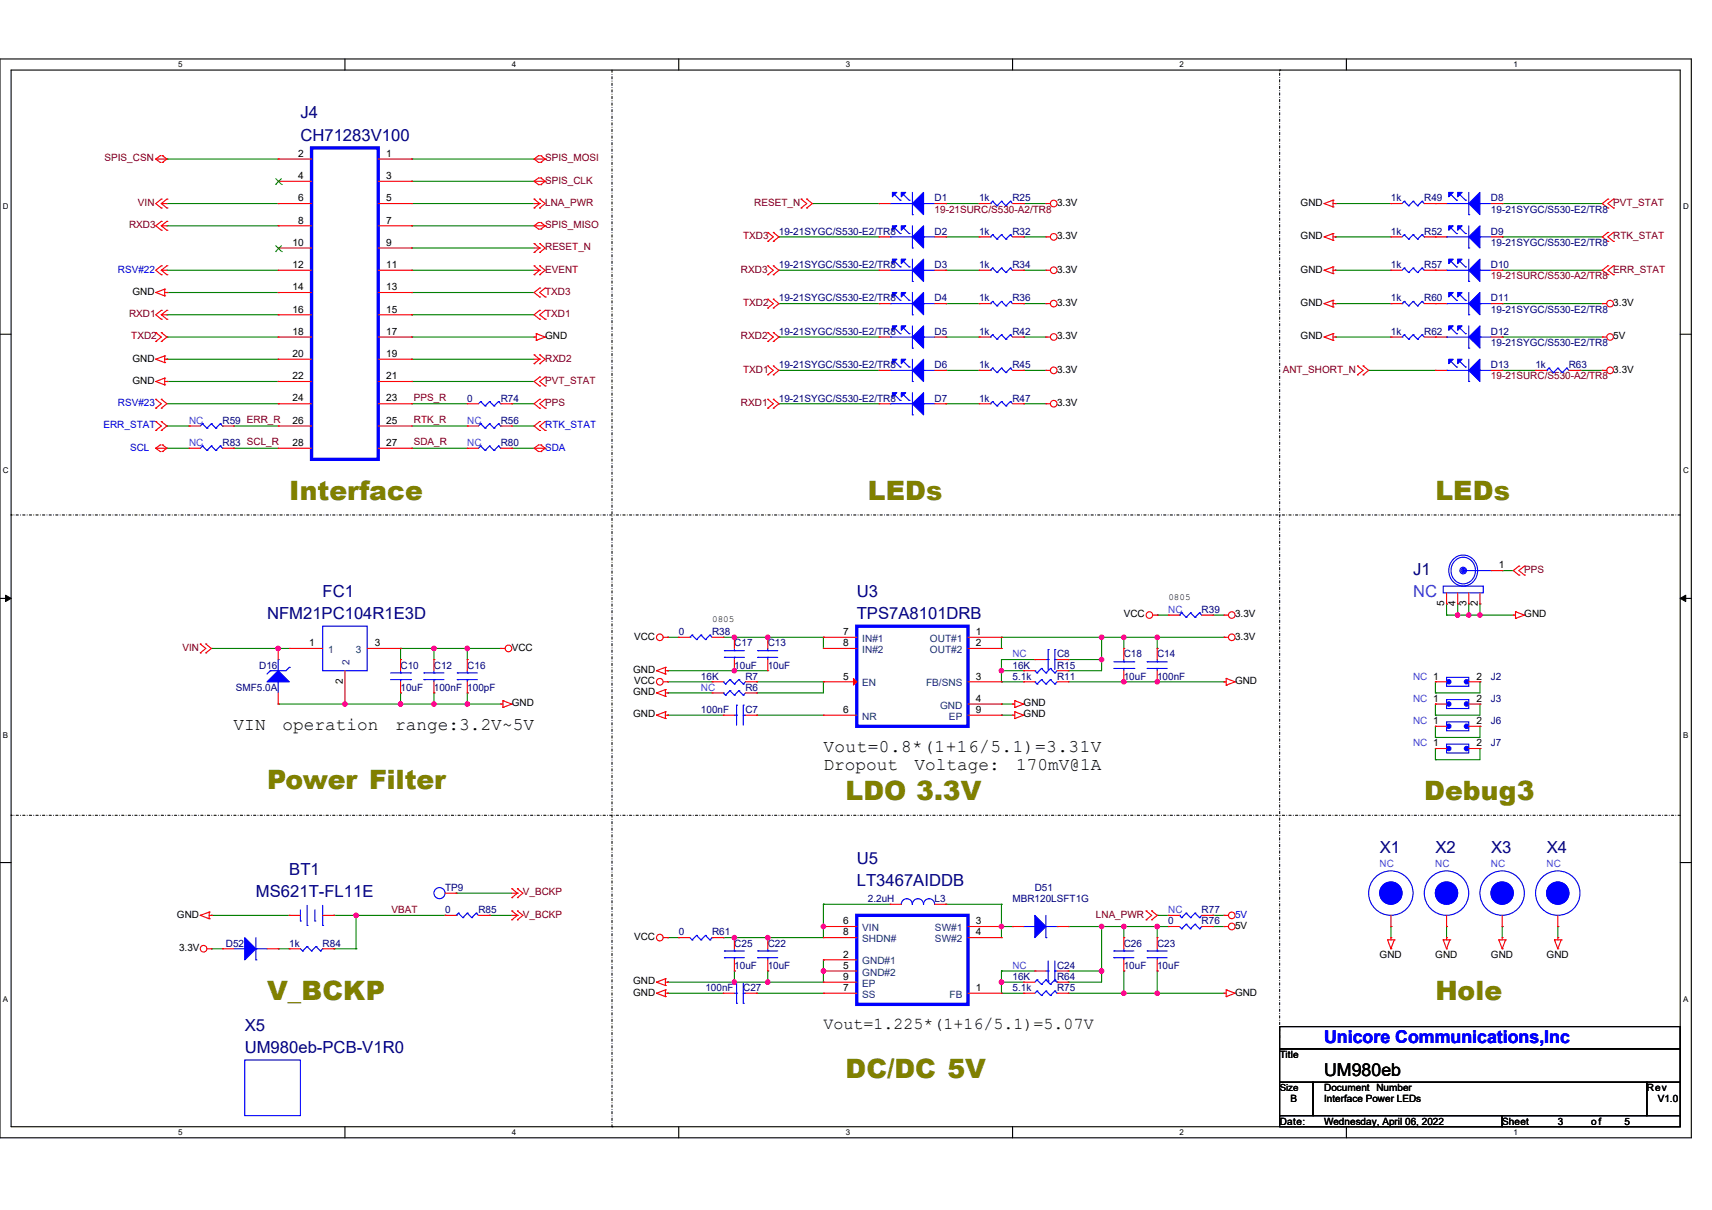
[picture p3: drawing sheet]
<svg xmlns="http://www.w3.org/2000/svg" width="297mm" height="210mm" viewBox="0 0 297 210" stroke-linecap="round" stroke-linejoin="round" font-family="sans-serif">
<defs><g id="words">
<g font-size="4.6" fill="#808000">
<text x="50.2" y="86.7">Interface</text>
<text x="150.6" y="86.7">LEDs</text>
<text x="249" y="86.7">LEDs</text>
<text x="46.3" y="136.9">Power Filter</text>
<text x="146.7" y="138.9">LDO 3.3V</text>
<text x="247.1" y="138.9">Debug3</text>
<text x="46.3" y="173.6">V_BCKP</text>
<text x="249" y="173.6">Hole</text>
<text x="146.7" y="187.1">DC/DC 5V</text>
</g>
<g font-size="3.1">
<text x="40.5" y="126.7">VIN</text>
<text x="49" y="126.7">operation</text>
<text x="68.6" y="126.7">range:3.2V~5V</text>
<text x="142.8" y="130.5">Vout=0.8*(1+16/5.1)=3.31V</text>
<text x="142.8" y="133.6">Dropout</text>
<text x="158.6" y="133.6">Voltage:</text>
<text x="176.3" y="133.6">170mV@1A</text>
<text x="229.7" y="186.8">UM980eb</text>
</g>
<text font-size="3.1" fill="#00f" x="229.7" y="181">Unicore Communications,Inc</text>
<g font-size="2.9" fill="#000080">
<text x="52.1" y="20.6">J4</text>
<text x="52.1" y="24.4">CH71283V100</text>
<text x="245.2" y="99.7">J1</text>
<text x="46.3" y="107.4">NFM21PC104R1E3D</text>
<text x="56" y="103.6">FC1</text>
<text x="148.6" y="103.6">U3</text>
<text x="148.6" y="107.4">TPS7A8101DRB</text>
<text x="148.6" y="149.9">U5</text>
<text x="239.4" y="148">X1</text>
<text x="249" y="148">X2</text>
<text x="258.7" y="148">X3</text>
<text x="268.3" y="148">X4</text>
<text x="44.4" y="155.7">MS621T-FL11E</text>
<text x="50.2" y="151.8">BT1</text>
<text x="148.6" y="153.8">LT3467AIDDB</text>
<text x="42.5" y="178.9">X5</text>
<text x="42.5" y="182.7">UM980eb-PCB-V1R0</text>
</g>
<text font-size="2.9" fill="#8000ff" x="245.2" y="103.6">NC</text>
<text font-size="2.9" x="142.8" y="178.6">Vout=1.225*(1+16/5.1)=5.07V</text>
<g font-size="1.7" fill="#800000">
<text x="18.1" y="28">SPIS_CSN</text>
<text x="94.6" y="28">SPIS_MOSI</text>
<text x="23.9" y="35.7">VIN</text>
<text x="94.6" y="31.9">SPIS_CLK</text>
<text x="94.6" y="35.7">LNA_PWR</text>
<text x="130.9" y="35.7">RESET_N</text>
<text x="279.9" y="35.7">PVT_STAT</text>
<text x="22.4" y="39.6">RXD3</text>
<text x="94.6" y="39.6">SPIS_MISO</text>
<text x="128.9" y="41.5">TXD3</text>
<text x="162.1" y="36.9">19-21SURC/S530-A2/TR8</text>
<text x="279.9" y="41.5">RTK_STAT</text>
<text x="94.6" y="43.4">RESET_N</text>
<text x="94.6" y="47.3">EVENT</text>
<text x="128.5" y="47.3">RXD3</text>
<text x="279.9" y="47.3">ERR_STAT</text>
<text x="94.6" y="51.2">TXD3</text>
<text x="128.9" y="53.1">TXD2</text>
<text x="258.6" y="48.5">19-21SURC/S530-A2/TR8</text>
<text x="22.4" y="55">RXD1</text>
<text x="22.8" y="58.9">TXD2</text>
<text x="94.6" y="55">TXD1</text>
<text x="128.5" y="58.9">RXD2</text>
<text x="94.6" y="62.7">RXD2</text>
<text x="128.9" y="64.7">TXD1</text>
<text x="222.5" y="64.7">ANT_SHORT_N</text>
<text x="258.6" y="65.8">19-21SURC/S530-A2/TR8</text>
<text x="71.8" y="69.6">PPS_R</text>
<text x="94.6" y="66.6">PVT_STAT</text>
<text x="94.6" y="70.5">PPS</text>
<text x="128.5" y="70.5">RXD1</text>
<text x="71.8" y="77.3">SDA_R</text>
<text x="71.8" y="73.4">RTK_R</text>
<text x="264.4" y="99.4">PPS</text>
<text x="31.7" y="112.9">VIN</text>
<text x="90.7" y="155.4">V_BCKP</text>
<text x="67.9" y="158.5">VBAT</text>
<text x="90.7" y="159.3">V_BCKP</text>
<text x="190.1" y="159.3">LNA_PWR</text>
</g>
<g font-size="1.7">
<text x="51.7" y="27.2">2</text>
<text x="67" y="27.2">1</text>
<text x="51.7" y="31.1">4</text>
<text x="51.7" y="34.9">6</text>
<text x="67" y="31.1">3</text>
<text x="67" y="34.9">5</text>
<text x="183.4" y="35.7">3.3V</text>
<text x="225.6" y="35.7">GND</text>
<text x="51.7" y="38.8">8</text>
<text x="67" y="38.8">7</text>
<text x="183.4" y="41.5">3.3V</text>
<text x="225.6" y="41.5">GND</text>
<text x="50.7" y="42.7">10</text>
<text x="50.7" y="46.5">12</text>
<text x="67" y="42.7">9</text>
<text x="67" y="46.5">11</text>
<text x="183.4" y="47.3">3.3V</text>
<text x="225.6" y="47.3">GND</text>
<text x="23" y="51.2">GND</text>
<text x="50.7" y="50.4">14</text>
<text x="67" y="50.4">13</text>
<text x="183.4" y="53.1">3.3V</text>
<text x="225.6" y="53.1">GND</text>
<text x="279.9" y="53.1">3.3V</text>
<text x="50.7" y="54.2">16</text>
<text x="50.7" y="58.1">18</text>
<text x="67" y="54.2">15</text>
<text x="67" y="58.1">17</text>
<text x="94.6" y="58.9">GND</text>
<text x="183.4" y="58.9">3.3V</text>
<text x="225.6" y="58.9">GND</text>
<text x="279.9" y="58.9">5V</text>
<text x="23" y="62.7">GND</text>
<text x="50.7" y="62">20</text>
<text x="50.7" y="65.8">22</text>
<text x="67" y="62">19</text>
<text x="67" y="65.8">21</text>
<text x="183.4" y="64.7">3.3V</text>
<text x="279.9" y="64.7">3.3V</text>
<text x="23" y="66.6">GND</text>
<text x="50.7" y="69.7">24</text>
<text x="67" y="69.7">23</text>
<text x="183.4" y="70.5">3.3V</text>
<text x="50.7" y="73.5">26</text>
<text x="50.7" y="77.4">28</text>
<text x="67" y="73.5">25</text>
<text x="67" y="77.4">27</text>
<text x="260" y="98.6">1</text>
<text x="194.9" y="107.1">VCC</text>
<text x="214.3" y="107.1">3.3V</text>
<text x="250.6" y="105.2" transform="rotate(-90 250.6 105.2)">5</text>
<text x="252.5" y="105.2" transform="rotate(-90 252.5 105.2)">4</text>
<text x="254.4" y="105.2" transform="rotate(-90 254.4 105.2)">3</text>
<text x="256.3" y="105.2" transform="rotate(-90 256.3 105.2)">2</text>
<text x="264.4" y="107.1">GND</text>
<text x="53.6" y="112.2">1</text>
<text x="65.1" y="112.2">3</text>
<text x="88.8" y="112.9">VCC</text>
<text x="110" y="111">VCC</text>
<text x="146.3" y="110.2">7</text>
<text x="146.3" y="112.2">8</text>
<text x="169.3" y="110.2">1</text>
<text x="169.3" y="112.2">2</text>
<text x="214.3" y="111">3.3V</text>
<text x="59.4" y="118.7" transform="rotate(-90 59.4 118.7)">2</text>
<text x="109.8" y="116.8">GND</text>
<text x="110" y="118.7">VCC</text>
<text x="146.3" y="117.9">5</text>
<text x="169.3" y="117.9">3</text>
<text x="214.3" y="118.7">GND</text>
<text x="256.1" y="117.9">2</text>
<text x="88.8" y="122.6">GND</text>
<text x="109.8" y="120.7">GND</text>
<text x="109.8" y="124.5">GND</text>
<text x="146.3" y="123.7">6</text>
<text x="169.3" y="121.8">4</text>
<text x="169.3" y="123.7">9</text>
<text x="177.6" y="124.5">GND</text>
<text x="177.6" y="122.6">GND</text>
<text x="256.1" y="121.8">2</text>
<text x="256.1" y="125.7">2</text>
<text x="256.1" y="129.5">2</text>
<text x="30.7" y="159.3">GND</text>
<text x="146.3" y="160.4">6</text>
<text x="169.3" y="160.4">3</text>
<text x="214.3" y="161.2">5V</text>
<text x="31.1" y="165.1">3.3V</text>
<text x="110" y="163.1">VCC</text>
<text x="146.3" y="166.2">2</text>
<text x="146.3" y="162.3">8</text>
<text x="169.3" y="162.3">4</text>
<text x="239.3" y="166.2">GND</text>
<text x="249" y="166.2">GND</text>
<text x="258.6" y="166.2">GND</text>
<text x="268.3" y="166.2">GND</text>
<text x="109.8" y="170.8">GND</text>
<text x="109.8" y="172.8">GND</text>
<text x="146.3" y="168.1">5</text>
<text x="146.3" y="172">7</text>
<text x="146.3" y="170.1">9</text>
<text x="169.3" y="172">1</text>
<text x="214.3" y="172.8">GND</text>
<text x="222" y="183.6">Title</text>
<text x="222" y="189.3">Size</text>
<text x="223.9" y="191.3">B</text>
<text x="229.7" y="191.3">Interface Power LEDs</text>
<text x="229.7" y="189.4">Document Number</text>
<text x="285.7" y="189.4">Rev</text>
<text x="287.6" y="191.3">V1.0</text>
<text x="222" y="195.2">Date:</text>
<text x="229.7" y="195.2">Wednesday, April 06, 2022</text>
<text x="260.6" y="195.2">Sheet</text>
<text x="270.2" y="195.2">3</text>
<text x="276" y="195.2">of</text>
<text x="281.8" y="195.2">5</text>
</g>
<g font-size="1.7" fill="#000080">
<text x="162.1" y="34.9">D1</text>
<text x="169.9" y="34.9">1k</text>
<text x="175.6" y="34.9">R25</text>
<text x="241.3" y="34.9">1k</text>
<text x="247.1" y="34.9">R49</text>
<text x="258.6" y="34.9">D8</text>
<text x="135.1" y="40.7">19-21SYGC/S530-E2/TR8</text>
<text x="162.1" y="40.7">D2</text>
<text x="169.9" y="40.7">1k</text>
<text x="175.6" y="40.7">R32</text>
<text x="241.3" y="40.7">1k</text>
<text x="247.1" y="40.7">R52</text>
<text x="258.6" y="40.7">D9</text>
<text x="258.6" y="36.9">19-21SYGC/S530-E2/TR8</text>
<text x="135.1" y="46.5">19-21SYGC/S530-E2/TR8</text>
<text x="162.1" y="46.5">D3</text>
<text x="169.9" y="46.5">1k</text>
<text x="175.6" y="46.5">R34</text>
<text x="241.3" y="46.5">1k</text>
<text x="247.1" y="46.5">R57</text>
<text x="258.6" y="42.7">19-21SYGC/S530-E2/TR8</text>
<text x="258.6" y="46.5">D10</text>
<text x="135.1" y="52.3">19-21SYGC/S530-E2/TR8</text>
<text x="162.1" y="52.3">D4</text>
<text x="169.9" y="52.3">1k</text>
<text x="175.6" y="52.3">R36</text>
<text x="241.3" y="52.3">1k</text>
<text x="247.1" y="52.3">R60</text>
<text x="258.6" y="52.3">D11</text>
<text x="135.1" y="58.1">19-21SYGC/S530-E2/TR8</text>
<text x="162.1" y="58.1">D5</text>
<text x="169.9" y="58.1">1k</text>
<text x="175.6" y="58.1">R42</text>
<text x="241.3" y="58.1">1k</text>
<text x="247.1" y="58.1">R62</text>
<text x="258.6" y="54.3">19-21SYGC/S530-E2/TR8</text>
<text x="258.6" y="58.1">D12</text>
<text x="135.1" y="63.9">19-21SYGC/S530-E2/TR8</text>
<text x="162.1" y="63.9">D6</text>
<text x="169.9" y="63.9">1k</text>
<text x="175.6" y="63.9">R45</text>
<text x="258.6" y="63.9">D13</text>
<text x="258.6" y="60.1">19-21SYGC/S530-E2/TR8</text>
<text x="266.4" y="63.9">1k</text>
<text x="272.2" y="63.9">R63</text>
<text x="81.1" y="69.7">0</text>
<text x="86.9" y="69.7">R74</text>
<text x="135.1" y="69.7">19-21SYGC/S530-E2/TR8</text>
<text x="162.1" y="69.7">D7</text>
<text x="169.9" y="69.7">1k</text>
<text x="175.6" y="69.7">R47</text>
<text x="38.6" y="73.6">R59 ERR_R</text>
<text x="38.6" y="77.4">R83 SCL_R</text>
<text x="86.9" y="77.4">R80</text>
<text x="86.9" y="73.6">R56</text>
<text x="208.5" y="106.4">R39</text>
<text x="117.7" y="110.2">0</text>
<text x="123.5" y="110.2">R38</text>
<text x="127.4" y="112.2">C17</text>
<text x="133.2" y="112.2">C13</text>
<text x="40.9" y="119.9">SMF5.0A</text>
<text x="45" y="116">D16</text>
<text x="69.5" y="116">C10</text>
<text x="69.5" y="119.9">10uF</text>
<text x="75.3" y="116">C12</text>
<text x="75.3" y="119.9">100nF 100pF</text>
<text x="81.1" y="116">C16</text>
<text x="121.6" y="118">16K</text>
<text x="127.4" y="116">10uF</text>
<text x="129.3" y="118">R7</text>
<text x="129.3" y="119.9">R6</text>
<text x="133.2" y="116">10uF</text>
<text x="175.6" y="118">5.1k</text>
<text x="175.6" y="116">16K</text>
<text x="183.4" y="118">R11</text>
<text x="183.4" y="114.1">C8</text>
<text x="183.4" y="116">R15</text>
<text x="194.9" y="114.1">C18</text>
<text x="194.9" y="118">10uF</text>
<text x="200.7" y="114.1">C14</text>
<text x="200.7" y="118">100nF</text>
<text x="258.6" y="118">J2</text>
<text x="121.6" y="123.8">100nF</text>
<text x="129.3" y="123.8">C7</text>
<text x="258.6" y="121.8">J3</text>
<text x="258.6" y="125.7">J6</text>
<text x="258.6" y="129.5">J7</text>
<text x="77.2" y="154.6">TP9</text>
<text x="179.5" y="154.6">D51</text>
<text x="77.2" y="158.5">0</text>
<text x="83" y="158.5">R85</text>
<text x="150.6" y="156.6">2.2uH</text>
<text x="162.1" y="156.6">L3</text>
<text x="175.6" y="156.6">MBR120LSFT1G</text>
<text x="202.7" y="160.4">0</text>
<text x="208.5" y="158.5">R77</text>
<text x="208.5" y="160.4">R76</text>
<text x="39.2" y="164.3">D52</text>
<text x="50.2" y="164.3">1k</text>
<text x="56" y="164.3">R84</text>
<text x="117.7" y="162.4">0</text>
<text x="123.5" y="162.4">R61</text>
<text x="127.4" y="164.3">C25</text>
<text x="133.2" y="164.3">C22</text>
<text x="194.9" y="164.3">C26</text>
<text x="200.7" y="164.3">C23</text>
<text x="122.4" y="172">100nF</text>
<text x="127.4" y="168.1">10uF</text>
<text x="128.9" y="172">C27</text>
<text x="133.2" y="168.1">10uF</text>
<text x="175.6" y="172">5.1k</text>
<text x="175.6" y="170.1">16K</text>
<text x="183.4" y="172">R75</text>
<text x="183.4" y="168.1">C24</text>
<text x="183.4" y="170.1">R64</text>
<text x="194.9" y="168.1">10uF</text>
<text x="200.7" y="168.1">10uF</text>
</g>
<g font-size="1.7" fill="#00f">
<text x="20.5" y="47.3">RSV#22</text>
<text x="20.5" y="70.5">RSV#23</text>
<text x="17.9" y="74.3">ERR_STAT</text>
<text x="94.6" y="74.3">RTK_STAT</text>
<text x="22.6" y="78.2">SCL</text>
<text x="94.6" y="78.2">SDA</text>
<text x="214.3" y="159.3">5V</text>
</g>
<g font-size="1.7" fill="#8000ff">
<text x="32.8" y="73.6">NC</text>
<text x="32.8" y="77.4">NC</text>
<text x="81.1" y="77.4">NC</text>
<text x="81.1" y="73.6">NC</text>
<text x="202.7" y="106.4">NC</text>
<text x="121.6" y="119.9">NC</text>
<text x="175.6" y="114.1">NC</text>
<text x="245.1" y="118">NC 1</text>
<text x="245.1" y="121.8">NC 1</text>
<text x="245.1" y="125.7">NC 1</text>
<text x="245.1" y="129.5">NC 1</text>
<text x="239.3" y="150.4">NC</text>
<text x="249" y="150.4">NC</text>
<text x="258.6" y="150.4">NC</text>
<text x="268.3" y="150.4">NC</text>
<text x="202.7" y="158.5">NC</text>
<text x="175.6" y="168.1">NC</text>
</g>
<g font-size="1.7" fill="#004080">
<text x="56.9" y="113.3">1</text>
<text x="61.8" y="113.3">3</text>
<text x="149.6" y="111.4">IN#1</text>
<text x="149.6" y="113.3">IN#2</text>
<text x="161.3" y="111.4">OUT#1</text>
<text x="161.3" y="113.3">OUT#2</text>
<text x="60.6" y="115.5" transform="rotate(-90 60.6 115.5)">2</text>
<text x="149.6" y="119.1">EN</text>
<text x="160.7" y="119.1">FB/SNS</text>
<text x="149.6" y="124.9">NR</text>
<text x="163.1" y="123">GND</text>
<text x="164.6" y="124.9">EP</text>
<text x="149.6" y="161.6">VIN</text>
<text x="162.2" y="161.6">SW#1</text>
<text x="149.6" y="167.4">GND#1</text>
<text x="149.6" y="163.5">SHDN#</text>
<text x="162.2" y="163.5">SW#2</text>
<text x="149.6" y="169.3">GND#2</text>
<text x="149.6" y="173.2">SS</text>
<text x="149.6" y="171.2">EP</text>
<text x="164.7" y="173.2">FB</text>
</g>
<g font-size="1.6">
<text x="202.7" y="104.2">0805</text>
<text x="123.5" y="108">0805</text>
</g>
<g font-size="1.4">
<text x="30.9" y="11.6">5</text>
<text x="88.8" y="11.6">4</text>
<text x="146.7" y="11.6">3</text>
<text x="204.6" y="11.6">2</text>
<text x="262.6" y="11.6">1</text>
<text x=".5" y="36.3">D</text>
<text x="292" y="36.3">D</text>
<text x=".5" y="82.2">C</text>
<text x="292" y="82.2">C</text>
<text x=".5" y="128">B</text>
<text x="292" y="128">B</text>
<text x=".5" y="173.9">A</text>
<text x="292" y="173.9">A</text>
<text x="30.9" y="197">5</text>
<text x="88.8" y="197">4</text>
<text x="146.7" y="197">3</text>
<text x="204.6" y="197">2</text>
<text x="262.6" y="197">1</text>
</g>
</g></defs>
<path d="M0 10.2h293.4v187.3h-293.4zM1.9 12.2h289.6v183.3h-289.6z" fill="none" stroke="#000" stroke-width=".19"/>
<g fill="#fff">
<path d="M30.9 10.4h.7v1.6h-.7z"/>
<path d="M30.9 195.7h.7v1.6h-.7z"/>
</g>
<path d="M59.8 10.2v2M59.8 195.5v2" fill="none" stroke="#000" stroke-width=".19"/>
<g fill="#fff">
<path d="M88.8 10.4h.8v1.6h-.8z"/>
<path d="M88.8 195.7h.8v1.6h-.8z"/>
</g>
<path d="M117.8 10.2v2M117.8 195.5v2" fill="none" stroke="#000" stroke-width=".19"/>
<g fill="#fff">
<path d="M146.7 10.4h.8v1.6h-.8z"/>
<path d="M146.7 195.7h.8v1.6h-.8z"/>
</g>
<path d="M175.7 10.2v2M175.7 195.5v2" fill="none" stroke="#000" stroke-width=".19"/>
<g fill="#fff">
<path d="M204.6 10.4h.8v1.6h-.8z"/>
<path d="M204.6 195.7h.8v1.6h-.8z"/>
</g>
<path d="M233.6 10.2v2M233.6 195.5v2" fill="none" stroke="#000" stroke-width=".19"/>
<g fill="#fff">
<path d="M262.5 10.4h.8v1.6h-.8z"/>
<path d="M262.5 195.7h.8v1.6h-.8z"/>
<path d="M.5 35.1h1v1.5h-1z"/>
<path d="M292 35.1h1v1.5h-1z"/>
<path d="M.5 80.9h1v1.6h-1z"/>
<path d="M292 80.9h1v1.6h-1z"/>
</g>
<path d="M0 58h1.9M291.5 58h1.9" fill="none" stroke="#000" stroke-width=".19"/>
<g fill="#fff">
<path d="M.5 126.8h.9v1.5h-.9z"/>
<path d="M292 126.8h.9v1.5h-.9z"/>
</g>
<path d="M0 103.9h1.9M291.5 103.9h1.9" fill="none" stroke="#000" stroke-width=".19"/>
<path d="M1 103.3l.9 .6-.9 .5zM291.5 103.9l.9-.6v1.1z" fill="#000" stroke="#000" stroke-width=".17"/>
<g fill="#fff">
<path d="M.5 172.6h.9v1.6h-.9z"/>
<path d="M292 172.6h.9v1.6h-.9z"/>
</g>
<path d="M0 149.7h1.9M291.5 149.7h1.9M222 178.2h69.5v3.8h-69.5zM222 182h69.5v5.8h-69.5zM222 187.8h5.8v5.8h-5.8zM222 193.6h38.6v1.9h-38.6zM227.8 187.8h57.9v5.8h-57.9zM260.6 193.6h30.9v1.9h-30.9zM285.7 187.8h5.8v5.8h-5.8z" fill="none" stroke="#000" stroke-width=".19"/>
<path d="M106.2 12.2v183.3M222 12.2h.1M1.9 89.4h.1M291.5 89.4h-289.6M1.9 141.5h.1M291.5 141.5h-289.6M106.2 195.5h.1M222 180.1v-167.9" fill="none" stroke="#000" stroke-width=".19" stroke-dasharray=".4 .4 0 .4"/>
<g fill="none" stroke="#008000" stroke-width=".19">
<path d="M29 27.6h.1M29 35.3h.1M29 39.2h.1M29 27.6h19.3M29 39.2h19.3M29 35.3h19.3M71.4 27.6h.1M71.4 31.5h.1M71.4 39.2h.1M71.4 27.6h21.3M71.4 31.5h21.3M71.4 39.2h21.3"/>
<path d="M71.4 35.3h21.3M92.7 35.3h.1M140.9 35.3h.1M140.9 35.3h11.6M164.1 35.3h.1M164.1 35.3h5.8M177.6 35.3h.1M177.6 35.3h3.9M231.6 35.3h.1M231.6 35.3h9.7M260.6 35.3h.1M260.6 35.3h17.4"/>
<path d="M29 50.8h.1M29 54.6h.1M29 58.5h.1M29 46.9h.1M29 46.9h19.3M29 50.8h19.3M29 54.6h19.3M29 58.5h19.3M71.4 43h.1M71.4 46.9h.1M71.4 50.8h.1M71.4 54.6h.1"/>
<path d="M71.4 58.5h.1M71.4 43h21.3M71.4 46.9h21.3M71.4 50.8h21.3M71.4 54.6h21.3M71.4 58.5h21.3M135.1 41.1h.1M135.1 46.9h.1M135.1 58.5h.1M135.1 52.7h.1M135.1 46.9h17.4M135.1 58.5h17.4"/>
<path d="M135.1 52.7h17.4M135.1 41.1h17.4M164.1 41.1h.1M164.1 46.9h.1M164.1 58.5h.1M164.1 52.7h.1M164.1 46.9h5.8M164.1 58.5h5.8M164.1 52.7h5.8M164.1 41.1h5.8M177.6 41.1h.1M177.6 46.9h.1"/>
<path d="M177.6 52.7h.1M177.6 58.5h.1M177.6 46.9h3.9M177.6 58.5h3.9M177.6 52.7h3.9M177.6 41.1h3.9M231.6 52.7h.1M231.6 58.5h.1M231.6 41.1h.1M231.6 46.9h.1M231.6 46.9h9.7M231.6 58.5h9.7"/>
<path d="M231.6 52.7h9.7M231.6 41.1h9.7M260.6 52.7h.1M260.6 58.5h.1M260.6 41.1h.1M260.6 46.9h.1M260.6 46.9h17.4M260.6 58.5h17.4M260.6 52.7h17.4M260.6 41.1h17.4M29 62.3h.1M29 66.2h.1"/>
<path d="M29 77.8h.1M29 73.9h.1M29 70.1h19.3M29 62.3h19.3M29 66.2h19.3M29 77.8h3.8M29 73.9h3.8M40.5 77.8h.1M40.5 73.9h.1M40.5 77.8h7.8M40.5 73.9h7.8M48.3 70.1h.1"/>
<path d="M71.4 70.1h.1M71.4 62.3h.1M71.4 66.2h.1M71.4 77.8h.1M71.4 70.1h9.7M71.4 62.3h21.3M71.4 66.2h21.3M71.4 77.8h9.7M71.4 73.9h9.7M81.1 73.9h.1M88.8 70.1h.1M88.8 77.8h.1"/>
<path d="M88.8 70.1h3.9M88.8 77.8h3.9M88.8 73.9h3.9M92.7 73.9h.1M135.1 64.3h.1M135.1 70.1h.1M135.1 70.1h17.4M135.1 64.3h17.4M164.1 64.3h.1M164.1 70.1h.1M164.1 70.1h5.8M164.1 64.3h5.8"/>
<path d="M177.6 64.3h.1M177.6 70.1h.1M177.6 70.1h3.9M177.6 64.3h3.9M237.4 64.3h.1M237.4 64.3h11.6M260.6 64.3h.1M260.6 64.3h5.8M274.1 64.3h.1M274.1 64.3h3.9M260.6 99h.1M260.6 99h1.9"/>
<path d="M36.7 112.5h.1M36.7 112.5h13.5M48.3 112.5h.1M69.5 112.5h.1M69.5 112.5h17.4M69.5 112.5v2M75.3 112.5h.1M75.3 112.5v2M81.1 112.5h.1M81.1 112.5v2M115.8 110.6h.1M115.8 116.4h.1"/>
<path d="M115.8 118.3h.1M115.8 110.6h2M115.8 118.3h7.7M115.8 116.4h17.4M125.5 110.6h.1M125.5 110.6h17.3M127.4 110.6h.1M127.4 116.4h.1M131.3 118.3h.1M131.3 118.3h11.5M133.2 110.6h.1M142.8 110.6h.1"/>
<path d="M142.8 118.3h.1M142.8 110.6v1.9M142.8 118.3v2h-11.5M173.7 110.6h.1M173.7 116.4h.1M173.7 114.5h.1M173.7 118.3h.1M173.7 110.6h38.6M173.7 110.6v1.9M173.7 114.5v3.8M173.7 118.3h3.9M173.7 116.4h3.9"/>
<path d="M173.7 114.5h5.8M185.3 114.5h.1M185.3 116.4h.1M185.3 118.3h27M185.3 114.5h5.8M191.1 110.6h.1M191.1 114.5h.1M191.1 110.6v5.8h-5.8M195 110.6h.1M195 118.3h.1M195 110.6v1.9M200.8 118.3h.1"/>
<path d="M200.8 110.6h.1M200.8 106.8h.1M200.8 112.5h.1M200.8 106.8h1.9M200.8 110.6v1.9M210.4 106.8h.1M210.4 106.8h1.9M212.3 110.6h.1M212.3 118.3h.1M249 118.3h.1M249 118.3v2M251 104.8h.1"/>
<path d="M251 106.8h.1M251 106.8h11.5M251 104.8v2M252.9 104.8h.1M252.9 106.8h.1M252.9 104.8v2M254.8 104.8h.1M254.8 106.8h.1M254.8 104.8v2M256.7 104.8h.1M256.7 106.8h.1M256.7 118.3h.1"/>
<path d="M256.7 118.3v2h-7.7M256.7 104.8v2M48.3 122.2h.1M48.3 122.2h38.6M59.8 122.2h.1M69.5 120.3h.1M69.5 122.2h.1M69.5 120.3v1.9M75.3 122.2h.1M75.3 120.3h.1M75.3 120.3v1.9M81.1 122.2h.1"/>
<path d="M81.1 120.3h.1M81.1 120.3v1.9M115.8 124.1h.1M115.8 120.3h.1M115.8 124.1h9.7M115.8 120.3h7.7M131.3 124.1h.1M131.3 120.3h.1M131.3 124.1h11.5M173.7 124.1h.1M173.7 122.2h.1M173.7 122.2h2"/>
<path d="M173.7 124.1h2M249 120.3h.1M249 129.9h.1M249 131.8h.1M249 126.1h.1M249 128h.1M249 122.2h.1M249 124.1h.1M249 122.2v1.9M249 126.1v1.9M249 129.9v1.9M256.7 129.9h.1"/>
<path d="M256.7 126.1h.1M256.7 122.2h.1M256.7 122.2v1.9h-7.7M256.7 126.1v1.9h-7.7M256.7 129.9v1.9h-7.7M36.7 158.9h.1M36.7 158.9h13.5M57.9 158.9h.1M57.9 158.9h19.3M61.8 158.9v5.8M77.2 158.9h.1M79.1 155h.1"/>
<path d="M79.1 155h9.7M84.9 158.9h.1M84.9 158.9h3.9M142.8 156.9h.1M142.8 156.9v5.8h-17.3M142.8 156.9h11.6M164.1 156.9h.1M164.1 156.9h9.6M173.7 156.9h.1M173.7 156.9v5.8M200.8 158.9h.1M200.8 158.9h1.9"/>
<path d="M210.4 158.9h.1M210.4 158.9h1.9M36.7 164.7h.1M36.7 164.7h1.9M48.3 164.7h.1M48.3 164.7h1.9M57.9 164.7h.1M57.9 164.7h3.9M61.8 164.7h.1M115.8 170.5h.1M115.8 172.4h.1M115.8 162.7h.1"/>
<path d="M115.8 172.4h9.7M115.8 162.7h2M125.5 162.7h.1M127.4 168.5h.1M127.4 170.5h.1M127.4 162.7h.1M127.4 168.5v2M131.3 172.4h.1M131.3 172.4h11.5M133.2 162.7h.1M133.2 168.5h.1M133.2 170.5h.1"/>
<path d="M133.2 168.5v2M142.8 166.6h.1M142.8 160.8h.1M142.8 168.5h.1M142.8 166.6v3.9h-27M173.7 168.5h.1M173.7 160.8h.1M173.7 172.4h.1M173.7 170.5h.1M173.7 168.5v3.9M173.7 172.4h3.9M173.7 160.8h2"/>
<path d="M173.7 170.5h3.9M173.7 168.5h5.8M185.3 172.4h.1M185.3 168.5h.1M185.3 170.5h.1M185.3 160.8h.1M185.3 172.4h27M185.3 160.8h17.4M185.3 168.5h5.8M191.1 168.5h.1M191.1 160.8h.1M191.1 160.8v9.7h-5.8"/>
<path d="M195 172.4h.1M195 160.8h.1M195 168.5h.1M195 160.8v1.9M195 168.5v3.9M200.8 172.4h.1M200.8 168.5h.1M200.8 160.8h.1M200.8 160.8v1.9M200.8 168.5v3.9M210.4 160.8h.1M210.4 160.8h1.9"/>
<path d="M241.3 160.8h.1M241.3 160.8v1.9M251 160.8h.1M251 160.8v1.9M260.6 160.8h.1M260.6 160.8v1.9M270.3 160.8h.1M270.3 160.8v1.9"/>
</g>
<g fill="#f0f" stroke="#f0f" stroke-width=".19">
<circle cx="81.1" cy="122.2" r=".38"/>
<circle cx="59.8" cy="122.2" r=".38"/>
<circle cx="75.3" cy="122.2" r=".38"/>
<circle cx="69.5" cy="122.2" r=".38"/>
<circle cx="75.3" cy="112.5" r=".38"/>
<circle cx="81.1" cy="112.5" r=".38"/>
<circle cx="61.8" cy="158.9" r=".38"/>
<circle cx="48.2" cy="112.5" r=".38"/>
<circle cx="200.8" cy="110.6" r=".38"/>
<circle cx="191.1" cy="110.6" r=".38"/>
<circle cx="200.8" cy="118.3" r=".38"/>
<circle cx="127.4" cy="116.4" r=".38"/>
<circle cx="133.2" cy="110.6" r=".38"/>
<circle cx="127.4" cy="110.6" r=".38"/>
<circle cx="173.7" cy="116.4" r=".38"/>
<circle cx="195" cy="110.6" r=".38"/>
<circle cx="191.1" cy="114.5" r=".38"/>
<circle cx="195" cy="118.3" r=".38"/>
<circle cx="191.1" cy="168.5" r=".38"/>
<circle cx="195" cy="160.8" r=".38"/>
<circle cx="127.4" cy="162.7" r=".38"/>
<circle cx="127.4" cy="170.4" r=".38"/>
<circle cx="195" cy="172.4" r=".38"/>
<circle cx="200.8" cy="172.4" r=".38"/>
<circle cx="200.8" cy="160.8" r=".38"/>
<circle cx="173.7" cy="160.8" r=".38"/>
<circle cx="191.1" cy="160.8" r=".38"/>
<circle cx="173.7" cy="170.4" r=".38"/>
<circle cx="142.8" cy="168.5" r=".38"/>
<circle cx="142.8" cy="160.8" r=".38"/>
<circle cx="133.2" cy="162.7" r=".38"/>
<circle cx="133.2" cy="170.4" r=".38"/>
<circle cx="254.8" cy="106.7" r=".38"/>
<circle cx="256.7" cy="106.7" r=".38"/>
<circle cx="252.9" cy="106.7" r=".38"/>
</g>
<g fill="none" stroke="#f00" stroke-width=".19">
<path d="M27 27.6h.1M27 27.6h2M27 27.6l.8 .6M27.8 27h.1M27.8 28.2h.1M27.8 27l-.8 .6M28 40h.1M28 38.4h.1M28 39.2h.1M28 36.1h.1M28 34.6h.1M28 35.3h.1"/>
<path d="M28 35.3h1M28 39.2h1M28 38.4l-1 .8 1 .8M28 39.2l1 .8M28 34.6l-1 .7 1 .8M28 35.3l1 .8M28.2 28.2h.1M28.2 27h.1M28.2 27l.8 .6M29 38.4h.1M29 40h.1M29 34.6h.1"/>
<path d="M29 36.1h.1M29 27.6l-.8 .6M29 38.4l-1 .8M29 34.6l-1 .7M48.3 27.6h.1M48.3 31.5h.1M48.3 35.3h.1M48.3 39.2h.1M48.3 35.3h5.7M48.3 31.5h5.7M48.3 39.2h5.7M48.3 27.6h5.7"/>
<path d="M65.6 35.3h5.8M65.6 31.5h5.8M65.6 39.2h5.8M65.6 27.6h5.8M71.4 27.6h.1M71.4 31.5h.1M71.4 35.3h.1M71.4 39.2h.1M92.7 36.1h.1M92.7 34.6h.1M92.7 35.3h.9M92.7 31.5l.7 .5"/>
<path d="M92.7 31.5h1.9M92.7 39.2l.7 .6M92.7 39.2h1.9M92.7 27.6l.7 .6M92.7 27.6h1.9M92.7 34.6l.9 .7M93.4 30.9h.1M93.4 32h.1M93.4 38.6h.1M93.4 39.8h.1M93.4 27h.1M93.4 28.2h.1"/>
<path d="M93.4 30.9l-.7 .6M93.4 38.6l-.7 .6M93.4 27l-.7 .6M93.6 34.6h.1M93.6 36.1h.1M93.6 35.3h.1M93.6 34.6l1 .7-1 .8M93.6 35.3l-.9 .8M93.8 32h.1M93.8 30.9h.1M93.8 39.8h.1M93.8 38.6h.1"/>
<path d="M93.8 28.2h.1M93.8 27h.1M93.8 30.9l.8 .6M93.8 38.6l.8 .6M93.8 27l.8 .6M94.6 31.5h.1M94.6 39.2h.1M94.6 27.6h.1M94.6 31.5l-.8 .5M94.6 39.2l-.8 .6M94.6 27.6l-.8 .6M139 34.6h.1"/>
<path d="M139 36.1h.1M139 34.6l1 .7-1 .8M140 34.6h.1M140 36.1h.1M140 34.6l.9 .7-.9 .8M152.5 35.3h.1M152.5 35.3h1.9M162.1 35.3h2M164.1 35.3h.1M169.9 35.3h.1M169.9 35.3h1.9M175.7 35.3h1.9"/>
<path d="M177.6 35.3h.1M181.5 35.3h.1M181.5 35.3h.7M229.7 35.3h.1M229.7 35.3l1.6 .6M231.3 35.9h.1M231.3 34.7h.1M231.3 34.7v1.2M231.3 35.3h.3M231.3 34.7l-1.6 .6M231.6 35.3h.1M241.3 35.3h.1"/>
<path d="M241.3 35.3h1.9M247.1 35.3h3.9M249 35.3h.1M258.7 35.3h1.9M260.6 35.3h.1M278.9 36.1h.1M278.9 34.6h.1M278.9 34.6l-.9 .7 .9 .8M279.9 36.1h.1M279.9 34.6h.1M279.9 34.6l-1 .7 1 .8M27 50.8h.1"/>
<path d="M27 57.7h.1M27 59.3h.1M27 50.8l1.6 .6M27 57.7l1 .8-1 .8M28 57.7h.1M28 59.3h.1M28 55.4h.1M28 53.9h.1M28 54.6h.1M28 47.7h.1M28 46.1h.1M28 46.9h.1"/>
<path d="M28 46.9h1M28 57.7l1 .8-1 .8M28 53.9l-1 .7 1 .8M28 54.6l1 .8M28 54.6h1M28 46.1l-1 .8 1 .8M28 46.9l1 .8M28.6 50.2h.1M28.6 51.4h.1M28.6 50.2v1.2M28.6 50.8h.4M28.6 50.2l-1.6 .6"/>
<path d="M29 50.8h.1M29 53.9h.1M29 55.4h.1M29 46.1h.1M29 47.7h.1M29 53.9l-1 .7M29 46.1l-1 .8M48.3 43h.1M48.3 46.9h.1M48.3 50.8h.1M48.3 54.6h.1M48.3 58.5h.1"/>
<path d="M48.3 58.5h5.7M48.3 50.8h5.7M48.3 46.9h5.7M48.3 43h5.7M48.3 54.6h5.7M65.6 58.5h5.8M65.6 50.8h5.8M65.6 46.9h5.8M65.6 43h5.8M65.6 54.6h5.8M71.4 43h.1M71.4 46.9h.1"/>
<path d="M71.4 50.8h.1M71.4 54.6h.1M71.4 58.5h.1M92.7 58.5h.1M92.7 43.8h.1M92.7 42.3h.1M92.7 47.7h.1M92.7 46.1h.1M92.7 58.5h.3M92.7 46.9h.9M92.7 42.3l.9 .7M92.7 43h.9"/>
<path d="M92.7 46.1l.9 .8M93 57.9h.1M93 59.1h.1M93 57.9v1.2M93 57.9l1.6 .6M93.6 50h.1M93.6 51.5h.1M93.6 53.9h.1M93.6 55.4h.1M93.6 42.3h.1M93.6 43.8h.1M93.6 43h.1"/>
<path d="M93.6 46.1h.1M93.6 47.7h.1M93.6 46.9h.1M93.6 50l-.9 .8 .9 .7M93.6 53.9l-.9 .7 .9 .8M93.6 42.3l1 .7-1 .8M93.6 43l-.9 .8M93.6 46.1l1 .8-1 .8M93.6 46.9l-.9 .8M94.6 58.5h.1M94.6 50h.1M94.6 51.5h.1"/>
<path d="M94.6 53.9h.1M94.6 55.4h.1M94.6 58.5l-1.6 .6M94.6 50l-1 .8 1 .7M94.6 53.9l-1 .7 1 .8M133.2 41.9h.1M133.2 40.3h.1M133.2 47.7h.1M133.2 46.1h.1M133.2 59.3h.1M133.2 57.7h.1M133.2 53.5h.1"/>
<path d="M133.2 51.9h.1M133.2 40.3l1 .8-1 .8M133.2 46.1l1 .8-1 .8M133.2 57.7l1 .8-1 .8M133.2 51.9l1 .8-1 .8M134.2 41.9h.1M134.2 40.3h.1M134.2 47.7h.1M134.2 46.1h.1M134.2 59.3h.1M134.2 57.7h.1M134.2 53.5h.1"/>
<path d="M134.2 51.9h.1M134.2 40.3l.9 .8-.9 .8M134.2 46.1l.9 .8-.9 .8M134.2 57.7l.9 .8-.9 .8M134.2 51.9l.9 .8-.9 .8M152.5 58.5h.1M152.5 52.7h.1M152.5 46.9h.1M152.5 41.1h.1M152.5 58.5h1.9M152.5 52.7h1.9M152.5 46.9h1.9"/>
<path d="M152.5 41.1h1.9M162.1 58.5h2M162.1 52.7h2M162.1 46.9h2M162.1 41.1h2M164.1 58.5h.1M164.1 52.7h.1M164.1 46.9h.1M164.1 41.1h.1M169.9 52.7h.1M169.9 46.9h.1M169.9 58.5h.1"/>
<path d="M169.9 41.1h.1M169.9 58.5h1.9M169.9 52.7h1.9M169.9 46.9h1.9M169.9 41.1h1.9M175.7 58.5h1.9M175.7 52.7h1.9M175.7 46.9h1.9M175.7 41.1h1.9M177.6 52.7h.1M177.6 46.9h.1M177.6 58.5h.1"/>
<path d="M177.6 41.1h.1M181.5 52.7h.1M181.5 58.5h.1M181.5 41.1h.1M181.5 46.9h.1M181.5 58.5h.7M181.5 52.7h.7M181.5 46.9h.7M181.5 41.1h.7M229.7 52.7h.1M229.7 58.5h.1M229.7 46.9h.1"/>
<path d="M229.7 41.1h.1M229.7 52.7l1.6 .6M229.7 58.5l1.6 .6M229.7 46.9l1.6 .6M229.7 41.1l1.6 .6M231.3 53.3h.1M231.3 52.1h.1M231.3 59.1h.1M231.3 57.9h.1M231.3 47.5h.1M231.3 46.3h.1M231.3 41.7h.1"/>
<path d="M231.3 40.5h.1M231.3 58.5h.3M231.3 40.5v1.2M231.3 46.3v1.2M231.3 52.1v1.2M231.3 57.9v1.2M231.3 52.7h.3M231.3 52.1l-1.6 .6M231.3 57.9l-1.6 .6M231.3 46.9h.3M231.3 46.3l-1.6 .6M231.3 41.1h.3"/>
<path d="M231.3 40.5l-1.6 .6M231.6 52.7h.1M231.6 58.5h.1M231.6 46.9h.1M231.6 41.1h.1M241.3 41.1h.1M241.3 58.5h.1M241.3 52.7h.1M241.3 46.9h.1M241.3 58.5h1.9M241.3 52.7h1.9M241.3 46.9h1.9"/>
<path d="M241.3 41.1h1.9M247.1 58.5h3.9M247.1 52.7h3.9M247.1 46.9h3.9M247.1 41.1h3.9M249 41.1h.1M249 52.7h.1M249 58.5h.1M249 46.9h.1M258.7 58.5h1.9M258.7 52.7h1.9M258.7 46.9h1.9"/>
<path d="M258.7 41.1h1.9M260.6 41.1h.1M260.6 52.7h.1M260.6 58.5h.1M260.6 46.9h.1M278 58.5h.1M278 52.7h.1M278 58.5h.7M278 52.7h.7M278.9 41.9h.1M278.9 40.3h.1M278.9 47.7h.1"/>
<path d="M278.9 46.1h.1M278.9 40.3l-.9 .8 .9 .8M278.9 46.1l-.9 .8 .9 .8M279.9 41.9h.1M279.9 40.3h.1M279.9 47.7h.1M279.9 46.1h.1M279.9 40.3l-1 .8 1 .8M279.9 46.1l-1 .8 1 .8M27 62.3h.1M27 66.2h.1M27 77.8h.1"/>
<path d="M27 70.8h.1M27 69.3h.1M27 74.7h.1M27 73.2h.1M27 62.3l1.6 .6M27 66.2l1.6 .6M27 77.8h2M27 77.8l.8 .6M27 69.3l1 .8-1 .7M27 73.2l1 .7-1 .8M27.8 77.2h.1M27.8 78.4h.1"/>
<path d="M27.8 77.2l-.8 .6M28 70.8h.1M28 69.3h.1M28 74.7h.1M28 73.2h.1M28 69.3l1 .8-1 .7M28 73.2l1 .7-1 .8M28.2 78.4h.1M28.2 77.2h.1M28.2 77.2l.8 .6M28.6 61.8h.1M28.6 62.9h.1"/>
<path d="M28.6 65.6h.1M28.6 66.8h.1M28.6 61.8v1.1M28.6 65.6v1.2M28.6 62.3h.4M28.6 61.8l-1.6 .5M28.6 66.2h.4M28.6 65.6l-1.6 .6M29 62.3h.1M29 66.2h.1M29 77.8l-.8 .6M32.8 73.9h.1"/>
<path d="M32.8 77.8h.1M32.8 77.8h1.9M32.8 73.9h1.9M38.6 77.8h1.9M38.6 73.9h1.9M40.5 73.9h.1M40.5 77.8h.1M48.3 62.3h.1M48.3 66.2h.1M48.3 70.1h.1M48.3 73.9h.1M48.3 77.8h.1"/>
<path d="M48.3 62.3h5.7M48.3 66.2h5.7M48.3 70.1h5.7M48.3 77.8h5.7M48.3 73.9h5.7M65.6 62.3h5.8M65.6 66.2h5.8M65.6 70.1h5.8M65.6 77.8h5.8M65.6 73.9h5.8M71.4 62.3h.1M71.4 66.2h.1"/>
<path d="M71.4 70.1h.1M71.4 73.9h.1M71.4 77.8h.1M81.1 70.1h.1M81.1 77.8h.1M81.1 73.9h.1M81.1 70.1h1.9M81.1 77.8h1.9M81.1 73.9h1.9M86.9 70.1h1.9M86.9 77.8h1.9M86.9 73.9h1.9"/>
<path d="M88.8 70.1h.1M88.8 77.8h.1M88.8 73.9h.1M92.7 61.6h.1M92.7 63.1h.1M92.7 62.3h.9M92.7 77.8l.7 .6M92.7 77.8h1.9M92.7 61.6l.9 .7M93.4 77.2h.1M93.4 78.4h.1M93.4 77.2l-.7 .6"/>
<path d="M93.6 65.4h.1M93.6 67h.1M93.6 69.3h.1M93.6 70.8h.1M93.6 73.2h.1M93.6 74.7h.1M93.6 63.1h.1M93.6 61.6h.1M93.6 62.3h.1M93.6 65.4l-.9 .8 .9 .8M93.6 69.3l-.9 .8 .9 .7M93.6 73.2l-.9 .7 .9 .8"/>
<path d="M93.6 61.6l1 .7-1 .8M93.6 62.3l-.9 .8M93.8 78.4h.1M93.8 77.2h.1M93.8 77.2l.8 .6M94.6 77.8h.1M94.6 65.4h.1M94.6 67h.1M94.6 69.3h.1M94.6 70.8h.1M94.6 73.2h.1M94.6 74.7h.1"/>
<path d="M94.6 77.8l-.8 .6M94.6 65.4l-1 .8 1 .8M94.6 69.3l-1 .8 1 .7M94.6 73.2l-1 .7 1 .8M133.2 65.1h.1M133.2 63.5h.1M133.2 70.8h.1M133.2 69.3h.1M133.2 63.5l1 .8-1 .8M133.2 69.3l1 .8-1 .7M134.2 65.1h.1M134.2 63.5h.1"/>
<path d="M134.2 70.8h.1M134.2 69.3h.1M134.2 63.5l.9 .8-.9 .8M134.2 69.3l.9 .8-.9 .7M152.5 70.1h.1M152.5 64.3h.1M152.5 64.3h1.9M152.5 70.1h1.9M162.1 64.3h2M162.1 70.1h2M164.1 70.1h.1M164.1 64.3h.1"/>
<path d="M169.9 64.3h.1M169.9 70.1h.1M169.9 64.3h1.9M169.9 70.1h1.9M175.7 64.3h1.9M175.7 70.1h1.9M177.6 64.3h.1M177.6 70.1h.1M181.5 64.3h.1M181.5 70.1h.1M181.5 64.3h.7M181.5 70.1h.7"/>
<path d="M235.5 65.1h.1M235.5 63.5h.1M235.5 63.5l1 .8-1 .8M236.5 65.1h.1M236.5 63.5h.1M236.5 63.5l.9 .8-.9 .8M249 64.3h.1M249 64.3h2M258.7 64.3h1.9M260.6 64.3h.1M266.4 64.3h.1M266.4 64.3h1.9"/>
<path d="M272.2 64.3h1.9M274.1 64.3h.1M278 64.3h.1M278 64.3h.7M258.7 99h1.9M260.6 99h.1M263.5 99.8h.1M263.5 98.3h.1M263.5 98.3l-1 .7 1 .8M264.5 99.8h.1M264.5 98.3h.1M264.5 98.3l-1 .7 1 .8"/>
<path d="M34.7 111.8h.1M34.7 113.3h.1M34.7 111.8l1 .7-1 .8M35.7 111.8h.1M35.7 113.3h.1M35.7 111.8l1 .7-1 .8M48.3 112.5h.1M48.3 112.5v2M50.2 112.5h.1M50.2 112.5h5.8M59.8 116.4v5.8M63.7 112.5h5.8"/>
<path d="M69.5 112.5h.1M69.5 114.5h.1M69.5 114.5v1.9M69.5 118.3v2M75.3 114.5h.1M75.3 114.5v1.9M75.3 118.3v2M81.1 114.5h.1M81.1 114.5v1.9M81.1 118.3v2M86.9 112.5h.1M86.9 112.5h.7"/>
<path d="M113.9 116.4h.1M113.9 116.4l1.5 .6M115.1 118.3h.7M115.1 110.6h.7M115.4 119.7h.1M115.4 115.8h.1M115.4 117h.1M115.4 115.8v1.2M115.4 119.7v1.1M115.4 119.7l-1.5 .6M115.4 116.4h.4M115.4 115.8l-1.5 .6"/>
<path d="M115.8 116.4h.1M115.8 118.3h.1M115.8 110.6h.1M117.8 110.6h.1M117.8 110.6h1.9M123.5 118.3h.1M123.5 118.3h2M123.5 110.6h2M125.5 110.6h.1M127.4 116.4h.1M127.4 110.6h.1M127.4 110.6v1.9"/>
<path d="M127.4 114.5v1.9M129.3 118.3h2M131.3 118.3h.1M133.2 116.4h.1M133.2 110.6h.1M133.2 110.6v1.9M133.2 114.5v1.9M142.8 118.3h.1M142.8 110.6h.1M142.8 112.5h.1M142.8 118.3h5.8M142.8 112.5h5.8"/>
<path d="M142.8 110.6h5.8M167.9 118.3h5.8M167.9 112.5h5.8M167.9 110.6h5.8M173.7 110.6h.1M173.7 112.5h.1M173.7 118.3h.1M177.6 118.3h.1M177.6 116.4h.1M177.6 116.4h1.9M177.6 118.3h1.9M179.5 114.5h.1"/>
<path d="M179.5 114.5h2M183.4 116.4h1.9M183.4 118.3h1.9M183.4 114.5h1.9M185.3 118.3h.1M185.3 114.5h.1M185.3 116.4h.1M195 112.5h.1M195 118.3h.1M195 112.5v2M195 116.4v1.9M200 106.8h.8"/>
<path d="M200.8 106.8h.1M200.8 118.3h.1M200.8 112.5h.1M200.8 112.5v2M200.8 116.4v1.9M202.7 106.8h.1M202.7 106.8h1.9M208.5 106.8h1.9M210.4 106.8h.1M212.3 118.3h.1M212.3 110.6h.1M212.3 106.8h.1"/>
<path d="M212.3 118.3h.4M212.3 106.8h.8M212.3 110.6h.8M212.7 118.9h.1M212.7 117.8h.1M212.7 117.8v1.1M212.7 117.8l1.6 .5M214.3 118.3h.1M214.3 118.3l-1.6 .6M249 118.3h.1M249 118.3h2M251 104.8h.1"/>
<path d="M251 102.9v1.9M252.9 104.8h.1M252.9 102.9v1.9M254.8 104.8h.1M254.8 118.3h1.9M254.8 102.9v1.9M256.7 118.3h.1M256.7 104.8h.1M256.7 102.9v1.9M262.5 106.8h.1M262.5 106.8h.4M262.9 107.3h.1"/>
<path d="M262.9 106.2h.1M262.9 106.2v1.1M262.9 106.2l1.6 .6M264.5 106.8h.1M264.5 106.8l-1.6 .5M48.3 122.2h.1M48.3 120.3v1.9M59.8 122.2h.1M69.5 120.3h.1M75.3 120.3h.1M81.1 120.3h.1M86.9 122.2h.1"/>
<path d="M86.9 122.2h.3M87.2 122.8h.1M87.2 121.6h.1M87.2 121.6v1.2M87.2 121.6l1.6 .6M88.8 122.2h.1M88.8 122.2l-1.6 .6M113.9 120.3h.1M113.9 124.1h.1M113.9 120.3l1.5 .5M113.9 124.1l1.5 .6M115.4 120.8h.1"/>
<path d="M115.4 123.5h.1M115.4 124.7h.1M115.4 124.1h.4M115.4 123.5v1.2M115.4 120.3h.4M115.4 123.5l-1.5 .6M115.8 120.3h.1M115.8 124.1h.1M123.5 120.3h.1M123.5 120.3h2M125.5 124.1h.1M125.5 124.1h1.9"/>
<path d="M129.3 124.1h2M129.3 120.3h2M131.3 124.1h.1M131.3 120.3h.1M142.8 124.1h.1M142.8 124.1h5.8M167.9 124.1h5.8M167.9 122.2h5.8M173.7 122.2h.1M173.7 124.1h.1M175.7 124.1h.1M175.7 122.2h.1"/>
<path d="M175.7 124.1h.3M175.7 122.2h.3M176 124.7h.1M176 123.5h.1M176 122.8h.1M176 121.6h.1M176 121.6v1.2M176 123.5v1.2M176 123.5l1.6 .6M176 121.6l1.6 .6M177.6 124.1h.1M177.6 122.2h.1"/>
<path d="M177.6 124.1l-1.6 .6M177.6 122.2l-1.6 .6M249 122.2h.1M249 126.1h.1M249 129.9h.1M249 122.2h2M249 126.1h2M249 129.9h2M254.8 122.2h1.9M254.8 126.1h1.9M254.8 129.9h1.9M256.7 122.2h.1"/>
<path d="M256.7 126.1h.1M256.7 129.9h.1M34.7 158.9h.1M34.7 158.9l1.6 .5M36.3 159.4h.1M36.3 158.3h.1M36.3 158.3v1.1M36.3 158.9h.4M36.3 158.3l-1.6 .6M36.7 158.9h.1M50.2 158.9h.1M50.2 158.9h1.9"/>
<path d="M56 158.9h1.9M57.9 158.9h.1M77.2 158.9h.1M77.2 158.9h1.9M77.2 155h1.9M79.1 155h.1M83 158.9h1.9M84.9 158.9h.1M88.8 159.6h.1M88.8 158.1h.1M88.8 155.8h.1M88.8 154.2h.1"/>
<path d="M88.8 158.9h1M88.8 158.1l1 .8M88.8 154.2l1 .8M88.8 155h1M89.8 158.1h.1M89.8 159.6h.1M89.8 158.9h.1M89.8 154.2h.1M89.8 155.8h.1M89.8 155h.1M89.8 158.1l.9 .8-.9 .7M89.8 158.9l-1 .7"/>
<path d="M89.8 154.2l.9 .8-.9 .8M89.8 155l-1 .8M154.4 156.9h.1M154.4 156.9h2M162.1 156.9h2M164.1 156.9h.1M198.8 159.6h.1M198.8 158.1h.1M198.8 158.1l1 .8-1 .7M199.8 159.6h.1M199.8 158.1h.1M199.8 158.1l1 .8-1 .7"/>
<path d="M202.7 158.9h.1M202.7 158.9h1.9M208.5 158.9h1.9M210.4 158.9h.1M212.3 158.9h.1M212.3 158.9h.8M241.3 158.9v1.9M251 158.9v1.9M260.6 158.9v1.9M270.3 158.9v1.9M35.9 164.7h.8M36.7 164.7h.1"/>
<path d="M38.6 164.7h.1M38.6 164.7h1.9M46.3 164.7h2M48.3 164.7h.1M50.2 164.7h.1M50.2 164.7h1.9M56 164.7h1.9M57.9 164.7h.1M113.9 170.5h.1M113.9 172.4h.1M113.9 170.5l1.5 .5M113.9 172.4l1.5 .6"/>
<path d="M115.1 162.7h.7M115.4 171h.1M115.4 169.9h.1M115.4 173h.1M115.4 171.8h.1M115.4 169.9v1.1M115.4 171.8v1.2M115.4 170.5h.4M115.4 169.9l-1.5 .6M115.4 172.4h.4M115.4 171.8l-1.5 .6M115.8 170.5h.1"/>
<path d="M115.8 172.4h.1M115.8 162.7h.1M117.8 162.7h.1M117.8 162.7h1.9M123.5 162.7h2M125.5 162.7h.1M125.5 172.4h.1M125.5 172.4h1.9M127.4 168.5h.1M127.4 162.7h.1M127.4 162.7v2M127.4 166.6v1.9"/>
<path d="M129.3 172.4h2M131.3 172.4h.1M133.2 168.5h.1M133.2 162.7h.1M133.2 162.7v2M133.2 166.6v1.9M142.8 166.6h.1M142.8 168.5h.1M142.8 160.8h.1M142.8 172.4h.1M142.8 162.7h.1M142.8 170.5h.1"/>
<path d="M142.8 170.5h5.8M142.8 172.4h5.8M142.8 160.8h5.8M142.8 162.7h5.8M142.8 166.6h5.8M142.8 168.5h5.8M167.9 172.4h5.8M167.9 160.8h5.8M167.9 162.7h5.8M173.7 172.4h.1M173.7 160.8h.1M173.7 162.7h.1"/>
<path d="M175.7 160.8h.1M175.7 160.8h1.9M177.6 172.4h.1M177.6 170.5h.1M177.6 170.5h1.9M177.6 172.4h1.9M179.5 168.5h.1M179.5 168.5h2M183.4 170.5h1.9M183.4 172.4h1.9M183.4 160.8h1.9M183.4 168.5h1.9"/>
<path d="M185.3 172.4h.1M185.3 168.5h.1M185.3 170.5h.1M185.3 160.8h.1M195 168.5h.1M195 162.7h.1M195 162.7v2M195 166.6v1.9M200.8 168.5h.1M200.8 162.7h.1M200.8 162.7v2M200.8 166.6v1.9"/>
<path d="M202.7 160.8h.1M202.7 160.8h1.9M208.5 160.8h1.9M210.4 160.8h.1M212.3 172.4h.1M212.3 160.8h.1M212.3 172.4h.4M212.3 160.8h.8M212.7 171.8h.1M212.7 173h.1M212.7 171.8v1.2M212.7 171.8l1.6 .6"/>
<path d="M214.3 172.4h.1M214.3 172.4l-1.6 .6M240.7 163.1h.1M240.7 163.1h1.2M240.7 163.1l.6 1.6M241.3 162.7h.1M241.3 164.7h.1M241.3 160.8h.1M241.3 162.7v.4M241.9 163.1h.1M241.9 163.1l-.6 1.6M250.4 163.1h.1"/>
<path d="M250.4 163.1h1.1M250.4 163.1l.6 1.6M251 162.7h.1M251 164.7h.1M251 160.8h.1M251 162.7v.4M251.5 163.1h.1M251.5 163.1l-.5 1.6M260 163.1h.1M260 163.1h1.2M260 163.1l.6 1.6M260.6 162.7h.1"/>
<path d="M260.6 164.7h.1M260.6 160.8h.1M260.6 162.7v.4M261.2 163.1h.1M261.2 163.1l-.6 1.6M269.7 163.1h.1M269.7 163.1h1.1M269.7 163.1l.6 1.6M270.3 162.7h.1M270.3 164.7h.1M270.3 160.8h.1M270.3 162.7v.4"/>
<path d="M270.8 163.1h.1M270.8 163.1l-.5 1.6"/>
<circle cx="182.8" cy="35.3" r=".58"/>
<circle cx="182.8" cy="41.1" r=".58"/>
<circle cx="182.8" cy="46.9" r=".58"/>
<circle cx="182.8" cy="52.7" r=".57"/>
<circle cx="182.8" cy="58.5" r=".57"/>
<circle cx="279.3" cy="58.5" r=".57"/>
<circle cx="279.3" cy="52.7" r=".57"/>
<circle cx="182.8" cy="70.1" r=".58"/>
<circle cx="182.8" cy="64.3" r=".58"/>
<circle cx="279.3" cy="64.3" r=".58"/>
<circle cx="88.2" cy="112.5" r=".57"/>
<circle cx="114.5" cy="118.3" r=".58"/>
<circle cx="114.5" cy="110.6" r=".57"/>
<circle cx="199.4" cy="106.7" r=".57"/>
<circle cx="213.7" cy="106.7" r=".57"/>
<circle cx="213.7" cy="110.6" r=".57"/>
<circle cx="213.7" cy="158.9" r=".57"/>
<circle cx="35.3" cy="164.7" r=".57"/>
<circle cx="114.5" cy="162.7" r=".58"/>
<circle cx="213.7" cy="160.8" r=".57"/>
</g>
<g fill="none" stroke="#00f" stroke-width=".19">
<path d="M154.4 35.3h.1M154.4 35.3h3.9M155.2 33.8l1 .9M155.2 39.6l1 .9M156.2 34.7h.1M156.7 33.8l1 .9M156.7 39.6l1 .9M157.7 34.7h.1M158.3 37.3h.1M158.3 33.4v3.9M158.3 39.2v3.8M160.2 35.3h.1"/>
<path d="M160.2 35.3h1.9M171.8 35.3h.1M172.2 34.9h.1M172.2 34.9l.8 .8M172.2 34.9l-.4 .4M173 35.7h.1M173.7 34.9h.1M173.7 34.9l.8 .8M173.7 34.9l-.7 .8M174.5 35.7h.1M175.3 34.9h.1M175.3 34.9l.4 .4"/>
<path d="M175.3 34.9l-.8 .8M243.6 34.9h.1M243.6 34.9l-.4 .4M243.6 34.9l.8 .8M244.4 35.7h.1M245.2 34.9h.1M245.2 34.9l-.8 .8M245.2 34.9l.7 .8M245.9 35.7h.1M246.7 34.9h.1M246.7 34.9l-.8 .8M246.7 34.9l.4 .4"/>
<path d="M247.1 35.3h.1M251 35.3h.1M251 35.3h3.8M251.7 39.6l1 .9M251.7 33.8l1 .9M252.7 34.7h.1M253.3 39.6l.9 .9M253.3 33.8l.9 .9M254.2 34.7h.1M254.8 37.3h.1M254.8 33.4v3.9M254.8 39.2v3.8"/>
<path d="M256.7 35.3h.1M256.7 35.3h2M154.4 58.5h.1M154.4 52.7h.1M154.4 46.9h.1M154.4 41.1h.1M154.4 41.1h3.9M154.4 52.7h3.9M154.4 58.5h3.9M154.4 46.9h3.9M155.2 56.9l1 1M155.2 51.1l1 1"/>
<path d="M155.2 45.4l1 .9M156.2 57.9h.1M156.2 52.1h.1M156.2 46.3h.1M156.2 40.5h.1M156.7 56.9l1 1M156.7 51.1l1 1M156.7 45.4l1 .9M157.7 57.9h.1M157.7 52.1h.1M157.7 46.3h.1M157.7 40.5h.1"/>
<path d="M158.3 54.6h.1M158.3 48.8h.1M158.3 43h.1M158.3 45v3.8M158.3 50.8v3.8M158.3 56.6v3.8M160.2 58.5h.1M160.2 52.7h.1M160.2 46.9h.1M160.2 41.1h.1M160.2 41.1h1.9M160.2 52.7h1.9"/>
<path d="M160.2 58.5h1.9M160.2 46.9h1.9M171.8 52.7h.1M171.8 46.9h.1M171.8 58.5h.1M171.8 41.1h.1M172.2 52.3h.1M172.2 46.5h.1M172.2 58.1h.1M172.2 40.7h.1M172.2 52.3l.8 .8M172.2 52.3l-.4 .4"/>
<path d="M172.2 46.5l.8 .8M172.2 46.5l-.4 .4M172.2 58.1l.8 .8M172.2 58.1l-.4 .4M172.2 40.7l.8 .8M172.2 40.7l-.4 .4M173 53.1h.1M173 47.3h.1M173 58.9h.1M173 41.5h.1M173.7 52.3h.1M173.7 46.5h.1"/>
<path d="M173.7 58.1h.1M173.7 40.7h.1M173.7 52.3l.8 .8M173.7 52.3l-.7 .8M173.7 46.5l.8 .8M173.7 46.5l-.7 .8M173.7 58.1l.8 .8M173.7 58.1l-.7 .8M173.7 40.7l.8 .8M173.7 40.7l-.7 .8M174.5 53.1h.1M174.5 47.3h.1"/>
<path d="M174.5 58.9h.1M174.5 41.5h.1M175.3 52.3h.1M175.3 46.5h.1M175.3 58.1h.1M175.3 40.7h.1M175.3 52.3l.4 .4M175.3 52.3l-.8 .8M175.3 46.5l.4 .4M175.3 46.5l-.8 .8M175.3 58.1l.4 .4M175.3 58.1l-.8 .8"/>
<path d="M175.3 40.7l.4 .4M175.3 40.7l-.8 .8M243.2 58.5h.1M243.2 52.7h.1M243.6 40.7h.1M243.6 58.1h.1M243.6 52.3h.1M243.6 46.5h.1M243.6 40.7l-.4 .4M243.6 40.7l.8 .8M243.6 58.1l.8 .8M243.6 58.1l-.4 .4"/>
<path d="M243.6 52.3l.8 .8M243.6 52.3l-.4 .4M243.6 46.5l-.4 .4M243.6 46.5l.8 .8M244.4 41.5h.1M244.4 58.9h.1M244.4 53.1h.1M244.4 47.3h.1M245.2 40.7h.1M245.2 58.1h.1M245.2 52.3h.1M245.2 46.5h.1"/>
<path d="M245.2 40.7l-.8 .8M245.2 40.7l.7 .8M245.2 58.1l.7 .8M245.2 58.1l-.8 .8M245.2 52.3l.7 .8M245.2 52.3l-.8 .8M245.2 46.5l-.8 .8M245.2 46.5l.7 .8M245.9 41.5h.1M245.9 58.9h.1M245.9 53.1h.1M245.9 47.3h.1"/>
<path d="M246.7 40.7h.1M246.7 58.1h.1M246.7 52.3h.1M246.7 46.5h.1M246.7 40.7l-.8 .8M246.7 40.7l.4 .4M246.7 58.1l.4 .4M246.7 58.1l-.8 .8M246.7 52.3l.4 .4M246.7 52.3l-.8 .8M246.7 46.5l-.8 .8M246.7 46.5l.4 .4"/>
<path d="M247.1 41.1h.1M247.1 46.9h.1M251 41.1h.1M251 52.7h.1M251 58.5h.1M251 46.9h.1M251 41.1h3.8M251 52.7h3.8M251 58.5h3.8M251 46.9h3.8M251.7 51.1l1 1M251.7 56.9l1 1"/>
<path d="M251.7 45.4l1 .9M252.7 40.5h.1M252.7 52.1h.1M252.7 57.9h.1M252.7 46.3h.1M253.3 51.1l.9 1M253.3 56.9l.9 1M253.3 45.4l.9 .9M254.2 40.5h.1M254.2 52.1h.1M254.2 57.9h.1M254.2 46.3h.1"/>
<path d="M254.8 43h.1M254.8 54.6h.1M254.8 48.8h.1M254.8 45v3.8M254.8 50.8v3.8M254.8 56.6v3.8M256.7 41.1h.1M256.7 52.7h.1M256.7 58.5h.1M256.7 46.9h.1M256.7 41.1h2M256.7 52.7h2"/>
<path d="M256.7 58.5h2M256.7 46.9h2M35.1 73.5h.1M35.1 77.4h.1M35.1 73.5l-.4 .4M35.1 73.5l.8 .8M35.1 77.4l-.4 .4M35.1 77.4l.8 .8M35.9 74.3h.1M35.9 78.2h.1M36.7 73.5h.1M36.7 77.4h.1"/>
<path d="M36.7 73.5l-.8 .8M36.7 73.5l.7 .8M36.7 77.4l-.8 .8M36.7 77.4l.7 .8M37.4 74.3h.1M37.4 78.2h.1M38.2 73.5h.1M38.2 77.4h.1M38.2 73.5l-.8 .8M38.2 73.5l.4 .4M38.2 77.4l-.8 .8M38.2 77.4l.4 .4"/>
<path d="M38.6 73.9h.1M38.6 77.8h.1M83.4 69.7h.1M83.4 77.4h.1M83.4 73.5h.1M83.4 69.7l-.4 .4M83.4 69.7l.8 .8M83.4 77.4l-.4 .4M83.4 77.4l.8 .8M83.4 73.5l-.4 .4M83.4 73.5l.8 .8M84.2 70.5h.1"/>
<path d="M84.2 78.2h.1M84.2 74.3h.1M84.9 69.7h.1M84.9 77.4h.1M84.9 73.5h.1M84.9 69.7l-.7 .8M84.9 69.7l.8 .8M84.9 77.4l-.7 .8M84.9 77.4l.8 .8M84.9 73.5l-.7 .8M84.9 73.5l.8 .8M85.7 70.5h.1"/>
<path d="M85.7 78.2h.1M85.7 74.3h.1M86.5 69.7h.1M86.5 77.4h.1M86.5 73.5h.1M86.5 69.7l-.8 .8M86.5 69.7l.4 .4M86.5 77.4l-.8 .8M86.5 77.4l.4 .4M86.5 73.5l-.8 .8M86.5 73.5l.4 .4M86.9 70.1h.1"/>
<path d="M86.9 77.8h.1M86.9 73.9h.1M154.4 70.1h.1M154.4 64.3h.1M154.4 70.1h3.9M154.4 64.3h3.9M155.2 68.5l1 1M155.2 62.7l1 1M156.2 69.5h.1M156.2 63.7h.1M156.7 68.5l1 1M156.7 62.7l1 1"/>
<path d="M157.7 69.5h.1M157.7 63.7h.1M158.3 72h.1M158.3 60.4h.1M158.3 66.2h.1M158.3 62.3v3.9M158.3 68.1v3.9M160.2 70.1h.1M160.2 64.3h.1M160.2 70.1h1.9M160.2 64.3h1.9M171.8 64.3h.1"/>
<path d="M171.8 70.1h.1M172.2 63.9h.1M172.2 69.7h.1M172.2 63.9l.8 .8M172.2 63.9l-.4 .4M172.2 69.7l.8 .8M172.2 69.7l-.4 .4M173 64.7h.1M173 70.5h.1M173.7 63.9h.1M173.7 69.7h.1M173.7 63.9l.8 .8"/>
<path d="M173.7 63.9l-.7 .8M173.7 69.7l.8 .8M173.7 69.7l-.7 .8M174.5 64.7h.1M174.5 70.5h.1M175.3 63.9h.1M175.3 69.7h.1M175.3 63.9l.4 .4M175.3 63.9l-.8 .8M175.3 69.7l.4 .4M175.3 69.7l-.8 .8M251 64.3h.1"/>
<path d="M251 64.3h3.8M251.7 62.7l1 1M252.7 63.7h.1M253.3 62.7l.9 1M254.2 63.7h.1M254.8 66.2h.1M254.8 60.4h.1M254.8 62.3v3.9M256.7 64.3h.1M256.7 64.3h2M268.3 64.3h.1M268.7 63.9h.1"/>
<path d="M268.7 63.9l.8 .8M268.7 63.9l-.4 .4M269.5 64.7h.1M270.3 63.9h.1M270.3 63.9l.7 .8M270.3 63.9l-.8 .8M271 64.7h.1M271.8 63.9h.1M271.8 63.9l.4 .4M271.8 63.9l-.8 .8M252.3 96.9a2.57 2.57 0 0 1 3.2 .1 2.57 2.57 0 0 1 .6 3.2 2.48 2.48 0 0 1-2.9 1.4 2.48 2.48 0 0 1-1.9-2.6 2.77 2.77 0 0 1 1-2.1zM252.3 97.4a2.15 2.15 0 0 1 2.7-.3 2.15 2.15 0 0 1 .9 2.5 2.1 2.1 0 0 1-2.4 1.7 2.1 2.1 0 0 1-1.8-2.3l.1-.6z"/>
<path d="M253.8 99h.1M253.8 99h4.9M258.7 99h.1M46.9 116.4h.1M46.9 116.4l-.6 .6M48.3 118.3h.1M48.3 114.5h.1M48.3 116.4h.1M48.3 114.5v1.9M48.3 118.3v2M50.2 115.8h.1M50.2 115.8l-.6 .6h-2.7"/>
<path d="M56 108.7h7.7v7.7h-7.7zM67.8 116.8h3.4M67.8 118h3.4M69.5 118h.1M69.5 116.8h.1M69.5 116.4v.4M69.5 118v.3M71.2 116.8h.1M71.2 118h.1M73.5 118h.1M73.5 116.8h.1M73.5 116.8h3.5"/>
<path d="M73.5 118h3.5M75.3 116.8h.1M75.3 118h.1M75.3 116.4v.4M75.3 118v.3M79.3 118h.1M79.3 116.8h.1M79.3 116.8h3.5M79.3 118h3.5M81.1 116.8h.1M81.1 118h.1M81.1 116.4v.4"/>
<path d="M81.1 118v.3M119.7 110.6h.1M120.1 110.2h.1M120.1 110.2l.7 .8M120.1 110.2l-.4 .4M120.8 111h.1M121.6 110.2h.1M121.6 110.2l-.8 .8M121.6 110.2l.8 .8M122.4 111h.1M123.2 110.2h.1M123.2 110.2l-.8 .8"/>
<path d="M123.2 110.2l.3 .4M125.5 118.3h.1M125.5 118.3l.4 .4M125.7 112.9h.1M125.7 114.1h.1M125.7 112.9h3.4M125.7 114.1h3.4M125.9 118.7h.1M126.6 118h.1M126.6 119.9h.1M126.6 118l.8 .7M126.6 118l-.7 .7"/>
<path d="M126.6 119.9l.8 .7M126.6 119.9l-.7 .7M127.4 114.1h.1M127.4 112.9h.1M127.4 118.7h.1M127.4 112.5v.4M127.4 114.1v.4M128.2 118h.1M128.2 119.9h.1M128.2 118l.7 .7M128.2 118l-.8 .7M128.2 119.9l.7 .7"/>
<path d="M128.2 119.9l-.8 .7M128.9 118.7h.1M129.3 118.3l-.4 .4M131.5 112.9h.1M131.5 114.1h.1M131.5 112.9h3.4M131.5 114.1h3.4M133.2 114.1h.1M133.2 112.9h.1M133.2 112.5v.4M133.2 114.1v.4M179.5 118.3h.1"/>
<path d="M179.5 116.4h.1M179.5 118.3l.4 .4M179.5 116.4l.4 .4M179.9 118.7h.1M179.9 116.8h.1M180.7 118h.1M180.7 116h.1M180.7 118l.8 .7M180.7 118l-.8 .7M180.7 116l.8 .8M180.7 116l-.8 .8M181.5 118.7h.1"/>
<path d="M181.5 116.8h.1M181.5 114.5h.3M181.8 114.5h.1M181.8 112.7h.1M181.8 112.7v3.5M182.2 118h.1M182.2 116h.1M182.2 118l.8 .7M182.2 118l-.7 .7M182.2 116l.8 .8M182.2 116l-.7 .8M183 118.7h.1"/>
<path d="M183 112.7h.1M183 114.5h.1M183 116.8h.1M183 114.5h.4M183 112.7v3.5M183.4 118.3l-.4 .4M183.4 116.4l-.4 .4M193.2 116h3.5M193.2 114.9h3.5M195 114.9h.1M195 116h.1M195 114.5v.4"/>
<path d="M195 116v.4M196.7 116h.1M196.7 114.9h.1M199 114.9h.1M199 116h.1M199 116h3.5M199 114.9h3.5M200.8 116h.1M200.8 114.9h.1M200.8 114.5v.4M200.8 116v.4M204.6 106.8h.1"/>
<path d="M205 106.4h.1M205 106.4l.8 .7M205 106.4l-.4 .4M205.8 107.1h.1M206.5 106.4h.1M206.5 106.4l.8 .7M206.5 106.4l-.7 .7M207.3 107.1h.1M208.1 106.4h.1M208.1 106.4l.4 .4M208.1 106.4l-.8 .7M250.4 101.7h6.9v1.2h-6.9z"/>
<path d="M251 117.6h3.8v1.5h-3.8zM125.5 120.3h.1M125.5 120.3l.4 .3M125.9 120.6h.1M127.4 120.6h.1M127.4 124.1h.4M127.8 124.1h.1M127.8 122.4h.1M127.8 122.4v3.5M128.9 122.4h.1M128.9 124.1h.1M128.9 120.6h.1"/>
<path d="M128.9 122.4v3.5M128.9 124.1h.4M129.3 120.3l-.4 .3M251 121.4h3.8v1.6h-3.8zM251 125.3h3.8v1.5h-3.8zM251 129.1h3.8v1.6h-3.8zM52.1 159.8h.1M52.1 157.9v1.9M53.3 157.1v3.5M54.6 159.8h.1M54.6 157.9v1.9M56 157.1v3.5"/>
<path d="M79.1 158.9h.1M79.5 158.5h.1M79.5 158.5l.8 .8M79.5 158.5l-.4 .4M80.3 159.3h.1M81.1 158.5h.1M81.1 158.5l.7 .8M81.1 158.5l-.8 .8M81.8 159.3h.1M82.6 158.5h.1M82.6 158.5l.4 .4M82.6 158.5l-.8 .8"/>
<path d="M156.4 156.9a.96 .96 0 0 1 .9-.9 .96 .96 0 0 1 1 .9M158.3 156.9a.96 .96 0 0 1 1-.9 .96 .96 0 0 1 .9 .9 .96 .96 0 0 1 1-.9 .96 .96 0 0 1 .9 .9M181.5 158.9v3.8M204.6 158.9h.1M204.6 158.9l.4 .4M205 159.3h.1M205.8 158.5h.1M205.8 158.5l.7 .8M205.8 158.5l-.8 .8M206.5 159.3h.1M207.3 158.5h.1M207.3 158.5l.8 .8"/>
<path d="M207.3 158.5l-.8 .8M208.1 159.3h.1M208.5 158.9l-.4 .4M40.5 164.7h2M42.5 164.7h.1M44.4 164.7h.1M44.4 166.6h.1M44.4 164.7h1.9M44.4 162.7v3.9M46.3 164.7h.1M52.1 164.7l.4 .3M52.5 165h.1"/>
<path d="M53.3 160.6h.1M53.3 164.3h.1M53.3 164.3l-.8 .7M53.3 164.3l.7 .7M54 165h.1M54.8 164.3h.1M54.8 164.3l-.8 .7M54.8 164.3l.8 .7M55.6 165h.1M56 160.6h.1M56 164.7h.1M56 164.7l-.4 .3"/>
<path d="M119.7 162.7l.4 .4M120.1 163.1h.1M120.8 162.3h.1M120.8 162.3l-.7 .8M120.8 162.3l.8 .8M121.6 163.1h.1M122.4 162.3h.1M122.4 162.3l-.8 .8M122.4 162.3l.8 .8M123.2 163.1h.1M123.5 162.7h.1M123.5 162.7l-.3 .4"/>
<path d="M125.7 165h.1M125.7 166.2h.1M125.7 165h3.4M125.7 166.2h3.4M127.4 166.2h.1M127.4 165h.1M127.4 164.7v.3M127.4 166.2v.4M127.4 172.4h.4M127.8 172.4h.1M127.8 174.1h.1M127.8 170.6v3.5"/>
<path d="M128.9 174.1h.1M128.9 172.4h.1M128.9 172.4h.4M128.9 170.6v3.5M131.5 165h.1M131.5 166.2h.1M131.5 165h3.4M131.5 166.2h3.4M133.2 166.2h.1M133.2 165h.1M133.2 164.7v.3M133.2 166.2v.4"/>
<path d="M177.6 160.8h1.9M179.5 160.8h.1M179.9 172h.1M179.9 170.1h.1M179.9 172l-.4 .4M179.9 172l.8 .8M179.9 170.1l-.4 .4M179.9 170.1l.8 .7M180.7 172.8h.1M180.7 170.8h.1M181.5 172h.1M181.5 170.1h.1"/>
<path d="M181.5 160.8h.1M181.5 162.7h.1M181.5 172l-.8 .8M181.5 172l.7 .8M181.5 168.5h.3M181.5 170.1l-.8 .7M181.5 170.1l.7 .7M181.5 160.8h1.9M181.8 168.5h.1M181.8 170.3h.1M181.8 166.8v3.5M182.2 172.8h.1"/>
<path d="M182.2 170.8h.1M183 172h.1M183 170.3h.1M183 168.5h.1M183 170.1h.1M183 166.8v3.5M183 172l-.8 .8M183 172l.4 .4M183 168.5h.4M183 170.1l-.8 .7M183 170.1l.4 .4M183.4 172.4h.1"/>
<path d="M183.4 170.5h.1M183.4 160.8h.1M193.2 165h.1M193.2 166.2h.1M193.2 165h3.5M193.2 166.2h3.5M195 166.2h.1M195 165h.1M195 164.7v.3M195 166.2v.4M199 165h.1M199 166.2h.1"/>
<path d="M199 165h3.5M199 166.2h3.5M200.8 166.2h.1M200.8 165h.1M200.8 164.7v.3M200.8 166.2v.4M204.6 160.8l.4 .4M205 161.2h.1M205.8 160.4h.1M205.8 160.4l-.8 .8M205.8 160.4l.7 .8M206.5 161.2h.1"/>
<path d="M207.3 160.4h.1M207.3 160.4l-.8 .8M207.3 160.4l.8 .8M208.1 161.2h.1M208.5 160.8h.1M208.5 160.8l-.4 .4M42.5 184h9.6v9.6h-9.6z"/>
<circle cx="253.8" cy="99" r=".58"/>
<circle cx="253.8" cy="99" r=".19"/>
<circle cx="253.8" cy="99" r=".38"/>
<circle cx="76.2" cy="155" r=".96"/>
<circle cx="241.3" cy="155" r="3.9"/>
<circle cx="241.3" cy="155" r="1.93"/>
<circle cx="250.9" cy="155" r="3.9"/>
<circle cx="250.9" cy="155" r="1.93"/>
<circle cx="260.6" cy="155" r="3.9"/>
<circle cx="260.6" cy="155" r="1.93"/>
<circle cx="270.2" cy="155" r="3.9"/>
<circle cx="270.2" cy="155" r="1.93"/>
</g>
<g fill="#00f" stroke="#00f" stroke-width=".19">
<path d="M158.3 70.1l1.9-2v3.9z"/>
<path d="M156.4 68.1h.7l-.7 .8z"/>
<path d="M154.8 68.1h.8l-.8 .8z"/>
<path d="M254.8 41.1l1.9-1.9v3.8z"/>
<path d="M252.9 39.2h.8l-.8 .8z"/>
<path d="M251.3 39.2h.8l-.8 .8z"/>
<path d="M42.5 162.7l1.9 2-1.9 1.9z"/>
<path d="M254.8 52.7l1.9-1.9v3.8z"/>
<path d="M252.9 50.8h.8l-.8 .7z"/>
<path d="M251.3 50.8h.8l-.8 .7z"/>
<path d="M46.3 118.3l2-1.9 1.9 1.9z"/>
<path d="M256.7 62.3v3.9l-1.9-1.9z"/>
<path d="M252.9 62.3h.8l-.8 .8z"/>
<path d="M251.3 62.3h.8l-.8 .8z"/>
<path d="M160.2 33.4v3.9l-1.9-2z"/>
<path d="M156.4 33.4h.7l-.7 .8z"/>
<path d="M154.8 33.4h.8l-.8 .8z"/>
<path d="M160.2 56.6v3.8l-1.9-1.9z"/>
<path d="M156.4 56.6h.7l-.7 .7z"/>
<path d="M154.8 56.6h.8l-.8 .7z"/>
<path d="M158.3 52.7l1.9-1.9v3.8z"/>
<path d="M156.4 50.8h.7l-.7 .7z"/>
<path d="M154.8 50.8h.8l-.8 .7z"/>
<path d="M256.7 33.4v3.9l-1.9-2z"/>
<path d="M252.9 33.4h.8l-.8 .8z"/>
<path d="M251.3 33.4h.8l-.8 .8z"/>
<path d="M256.7 56.6v3.8l-1.9-1.9z"/>
<path d="M252.9 56.6h.8l-.8 .7z"/>
<path d="M251.3 56.6h.8l-.8 .7z"/>
<path d="M158.3 46.9l1.9-1.9v3.8z"/>
<path d="M156.4 45h.7l-.7 .8z"/>
<path d="M154.8 45h.8l-.8 .8z"/>
<path d="M254.8 46.9l1.9-1.9v3.8z"/>
<path d="M252.9 45h.8l-.8 .8z"/>
<path d="M251.3 45h.8l-.8 .8z"/>
<path d="M179.5 158.9l2 1.9-2 1.9z"/>
<path d="M160.2 62.3v3.9l-1.9-1.9z"/>
<path d="M156.4 62.3h.7l-.7 .8z"/>
<path d="M154.8 62.3h.8l-.8 .8z"/>
<path d="M158.3 41.1l1.9-1.9v3.8z"/>
<path d="M156.4 39.2h.7l-.7 .8z"/>
<path d="M154.8 39.2h.8l-.8 .8z"/>
<circle cx="251.3" cy="118.3" r=".38"/>
<circle cx="254.4" cy="118.3" r=".38"/>
<circle cx="270.2" cy="155" r="1.93"/>
<circle cx="251.3" cy="122.2" r=".38"/>
<circle cx="254.4" cy="122.2" r=".38"/>
<circle cx="251.3" cy="126" r=".38"/>
<circle cx="254.4" cy="126" r=".38"/>
<circle cx="250.9" cy="155" r="1.93"/>
<circle cx="251.3" cy="129.9" r=".38"/>
<circle cx="254.4" cy="129.9" r=".38"/>
<circle cx="241.3" cy="155" r="1.93"/>
<circle cx="260.6" cy="155" r="1.93"/>
</g>
<path d="M54 25.7h11.6v54h-11.6zM148.6 108.7h19.3v17.4h-19.3zM148.6 158.9h19.3v15.4h-19.3z" fill="none" stroke="#00f" stroke-width=".57"/>
<path d="M47.8 32h.1M47.8 31l1.1 1M48.9 32h.1M48.9 31l-1.1 1M47.8 43.7h.1M47.8 42.6l1.1 1.1M48.9 43.7h.1M48.9 42.6l-1.1 1.1" fill="none" stroke="#008000" stroke-width=".17"/>
<path d="M148.1 117.8l.5 .5-.5 .6z" fill="#f00" stroke="#f00" stroke-width=".19"/>
<use href="#words"/>
</svg>
